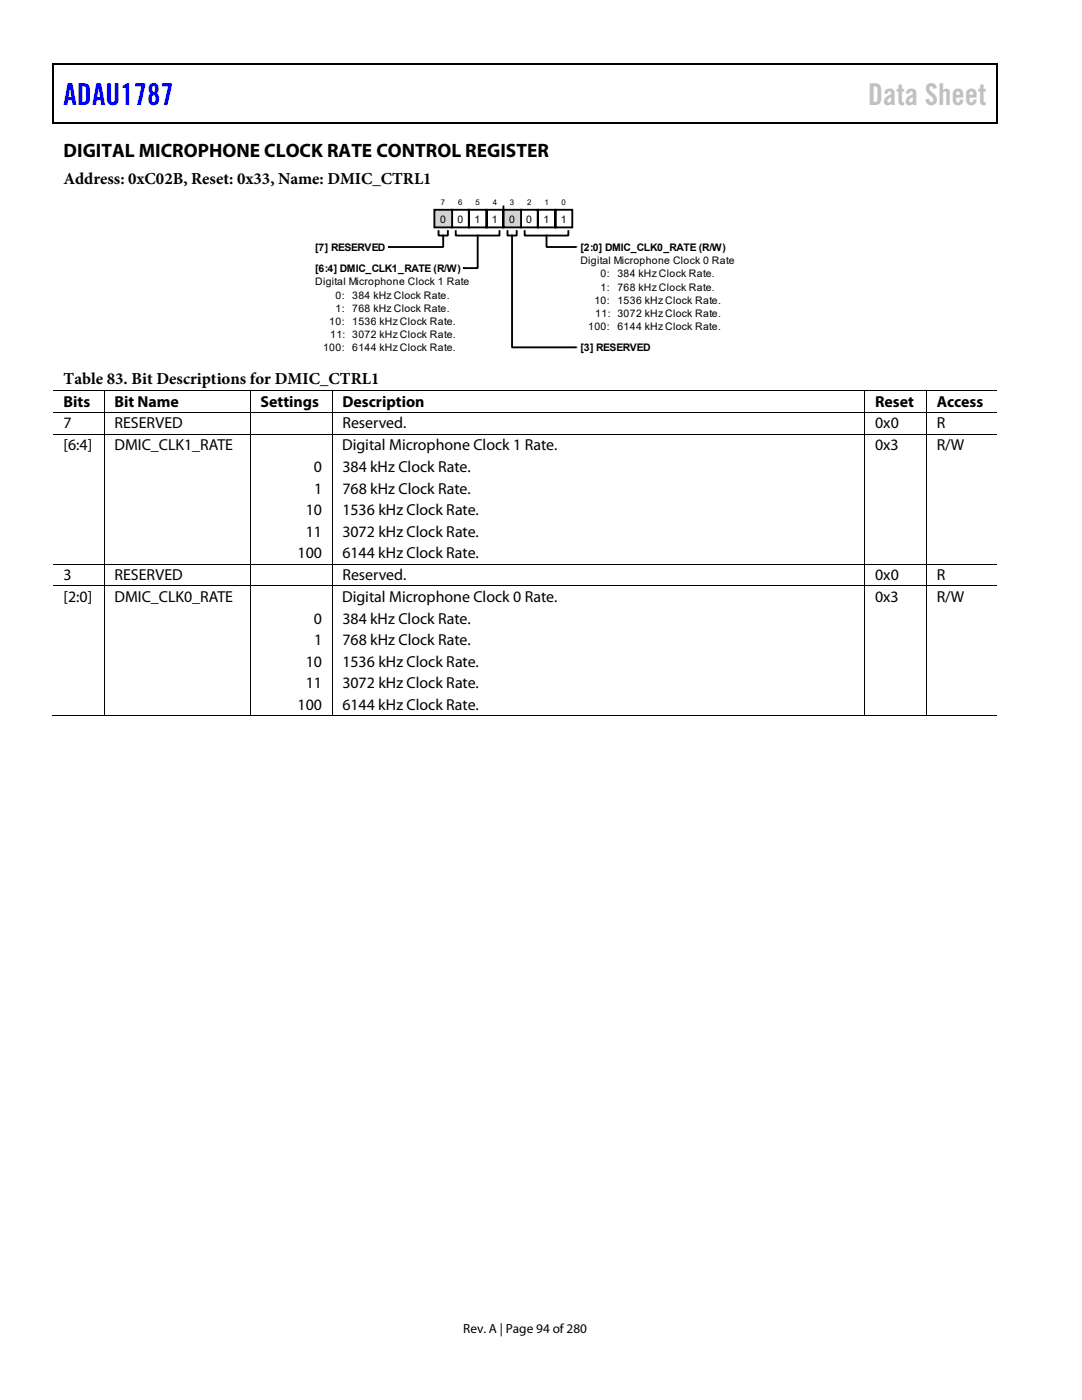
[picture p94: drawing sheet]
<svg xmlns="http://www.w3.org/2000/svg" width="216mm" height="279mm" viewBox="0 0 216 279" stroke-linecap="round" stroke-linejoin="round" font-family="sans-serif">
<defs><g id="words">
<text font-size="6" fill="#00f" x="12.7" y="21">ADAU1787</text>
<text font-size="6" fill="#c0c0c0" x="173.2" y="21">Data Sheet</text>
<text font-size="3.9" x="12.7" y="31.3">DIGITAL MICROPHONE CLOCK RATE CONTROL REGISTER</text>
<g font-size="3.3">
<text x="12.7" y="36.8">Address: 0xC02B, Reset: 0x33, Name: DMIC_CTRL1</text>
<text x="12.7" y="76.6">Table 83. Bit Descriptions for DMIC_CTRL1</text>
</g>
<g font-size="3.2">
<text x="12.7" y="81.1">Bits</text>
<text x="22.9" y="81.1">Bit Name</text>
<text x="52" y="81.1">Settings</text>
<text x="68.3" y="81.1">Description</text>
<text x="174.6" y="81.1">Reset</text>
<text x="186.9" y="81.1">Access</text>
<text x="12.7" y="85.5">7</text>
<text x="12.7" y="89.9">[6:4]</text>
<text x="22.9" y="89.9">DMIC_CLK1_RATE</text>
<text x="22.9" y="85.5">RESERVED</text>
<text x="68.3" y="89.9">Digital Microphone Clock 1 Rate.</text>
<text x="68.3" y="85.5">Reserved.</text>
<text x="174.6" y="89.9">0x3</text>
<text x="174.6" y="85.5">0x0</text>
<text x="186.9" y="89.9">R/W</text>
<text x="187" y="85.5">R</text>
<text x="62.7" y="94.2">0</text>
<text x="68.3" y="94.2">384 kHz Clock Rate.</text>
<text x="62.7" y="98.5">1</text>
<text x="68.3" y="98.5">768 kHz Clock Rate.</text>
<text x="61" y="102.8">10</text>
<text x="61" y="107.1">11</text>
<text x="68.3" y="102.8">1536 kHz Clock Rate.</text>
<text x="68.3" y="107.1">3072 kHz Clock Rate.</text>
<text x="59.4" y="111.4">100</text>
<text x="68.3" y="111.4">6144 kHz Clock Rate.</text>
<text x="12.7" y="115.8">3</text>
<text x="22.9" y="115.8">RESERVED</text>
<text x="68.3" y="115.8">Reserved.</text>
<text x="174.6" y="115.8">0x0</text>
<text x="187" y="115.8">R</text>
<text x="12.7" y="120.2">[2:0]</text>
<text x="22.9" y="120.2">DMIC_CLK0_RATE</text>
<text x="62.7" y="124.5">0</text>
<text x="68.3" y="120.2">Digital Microphone Clock 0 Rate.</text>
<text x="68.3" y="124.5">384 kHz Clock Rate.</text>
<text x="174.6" y="120.2">0x3</text>
<text x="186.9" y="120.2">R/W</text>
<text x="62.7" y="128.8">1</text>
<text x="68.3" y="128.8">768 kHz Clock Rate.</text>
<text x="61" y="133.1">10</text>
<text x="61" y="137.4">11</text>
<text x="68.3" y="133.1">1536 kHz Clock Rate.</text>
<text x="68.3" y="137.4">3072 kHz Clock Rate.</text>
<text x="59.4" y="141.6">100</text>
<text x="68.3" y="141.6">6144 kHz Clock Rate.</text>
</g>
<text font-size="2.6" x="92.4" y="266">Rev. A | Page 94 of 280</text>
<g font-size="2.1">
<text x="87.8" y="44.4">0</text>
<text x="91.3" y="44.4">0</text>
<text x="94.7" y="44.4">1</text>
<text x="98.1" y="44.4">1</text>
<text x="101.6" y="44.4">0</text>
<text x="105" y="44.4">0</text>
<text x="108.4" y="44.4">1</text>
<text x="111.9" y="44.4">1</text>
<text x="62.9" y="50.1">[7] RESERVED</text>
<text x="115.8" y="50.1">[2:0] DMIC_CLK0_RATE (R/W)</text>
<text x="115.8" y="52.7">Digital Microphone Clock 0 Rate</text>
<text x="62.9" y="56.9">Digital Microphone Clock 1 Rate</text>
<text x="62.9" y="54.3">[6:4] DMIC_CLK1_RATE (R/W)</text>
<text x="67" y="59.6">0:</text>
<text x="70.3" y="59.6">384 kHz Clock Rate.</text>
<text x="119.8" y="58">1:</text>
<text x="119.8" y="55.4">0:</text>
<text x="123.2" y="58">768 kHz Clock Rate.</text>
<text x="123.2" y="55.4">384 kHz Clock Rate.</text>
<text x="65.7" y="64.9">10:</text>
<text x="67" y="62.2">1:</text>
<text x="70.3" y="64.9">1536 kHz Clock Rate.</text>
<text x="70.3" y="62.2">768 kHz Clock Rate.</text>
<text x="117.4" y="65.9">100:</text>
<text x="118.6" y="60.6">10:</text>
<text x="118.8" y="63.3">11: 3072 kHz Clock Rate.</text>
<text x="123.2" y="65.9">6144 kHz Clock Rate.</text>
<text x="123.2" y="60.6">1536 kHz Clock Rate.</text>
<text x="64.5" y="70.1">100:</text>
<text x="65.9" y="67.5">11: 3072 kHz Clock Rate.</text>
<text x="70.3" y="70.1">6144 kHz Clock Rate.</text>
<text x="115.8" y="70.1">[3] RESERVED</text>
</g>
<g font-size="1.6">
<text x="88" y="41">7</text>
<text x="91.4" y="41">6</text>
<text x="94.9" y="41">5</text>
<text x="98.3" y="41">4</text>
<text x="101.7" y="41">3</text>
<text x="105.2" y="41">2</text>
<text x="108.6" y="41">1</text>
<text x="112.1" y="41">0</text>
</g>
</g></defs>
<path d="M10.5 12.7h.3v1h-.3zM198.8 12.7h.2v1h-.2zM198.8 12.7h.2v.3h-.2zM198.8 24.4h.2v.3h-.2z" fill="#000"/>
<path d="M10.5 12.8h188.3M10.7 13.7v11M198.9 13.7v11M10.5 24.5h188.3" fill="none" stroke="#000" stroke-width=".25"/>
<path d="M104 41.9h3.3v3.5h-3.3zM107.3 41.9h3.5v3.5h-3.5zM110.8 41.9h3.4v3.5h-3.4z" fill="none" stroke="#000" stroke-width=".37"/>
<path d="M100.4 41.9h3.6v3.5h-3.6z" fill="#d3d3d3"/>
<path d="M90.2 41.9h3.4v3.5h-3.4zM93.6 41.9h3.5v3.5h-3.5zM97.1 41.9h3.3v3.5h-3.3zM100.4 41.9h3.6v3.5h-3.6z" fill="none" stroke="#000" stroke-width=".37"/>
<path d="M86.7 41.9h3.5v3.5h-3.5z" fill="#d3d3d3"/>
<path d="M86.7 41.9h3.5v3.5h-3.5zM87.5 46.1v.9h1.9v-.9M88.4 47v2.3h-10.8M90.9 46.1v.9h8.8v-.9M95.3 47v6.5h-2.7M100.5 41.2v.7M101.3 46.1v.9h1.8v-.9M102.2 47v22.3h12.6M104.7 46.1v.9h8.7v-.9M109.1 47v2.3h5.7" fill="none" stroke="#000" stroke-width=".37"/>
<g fill="none" stroke="#000" stroke-width=".2">
<path d="M77.5 49.3h.1M92.5 53.5h.1M114.9 49.3h.1M10.7 77.9h188.2M20.8 77.9v4.4M49.9 77.9v4.4M66.3 77.9v4.4M114.9 69.3h.1M172.6 77.9v4.4M184.9 77.9v4.4M10.7 82.3h188.2M10.7 86.7h188.2"/>
<path d="M20.8 82.4v4.3M20.8 86.7v25.8M49.9 82.4v4.3M49.9 86.7v25.8M66.3 82.4v4.3M66.3 86.7v25.8M172.6 82.4v4.3M172.6 86.7v25.8M184.9 82.4v4.3M184.9 86.7v25.8M10.7 112.6h188.2M10.7 116.9h188.2"/>
<path d="M20.8 112.6v4.3M20.8 117v25.9M49.9 112.6v4.3M49.9 117v25.9M66.3 112.6v4.3M66.3 117v25.9M172.6 112.6v4.3M172.6 117v25.9M184.9 112.6v4.3M184.9 117v25.9M10.4 142.8h10.4M20.9 142.8h29"/>
<path d="M50 142.8h16.3M66.4 142.8h106.2M172.6 142.8h12.3M185 142.8h13.9"/>
</g>
<use href="#words"/>
</svg>
